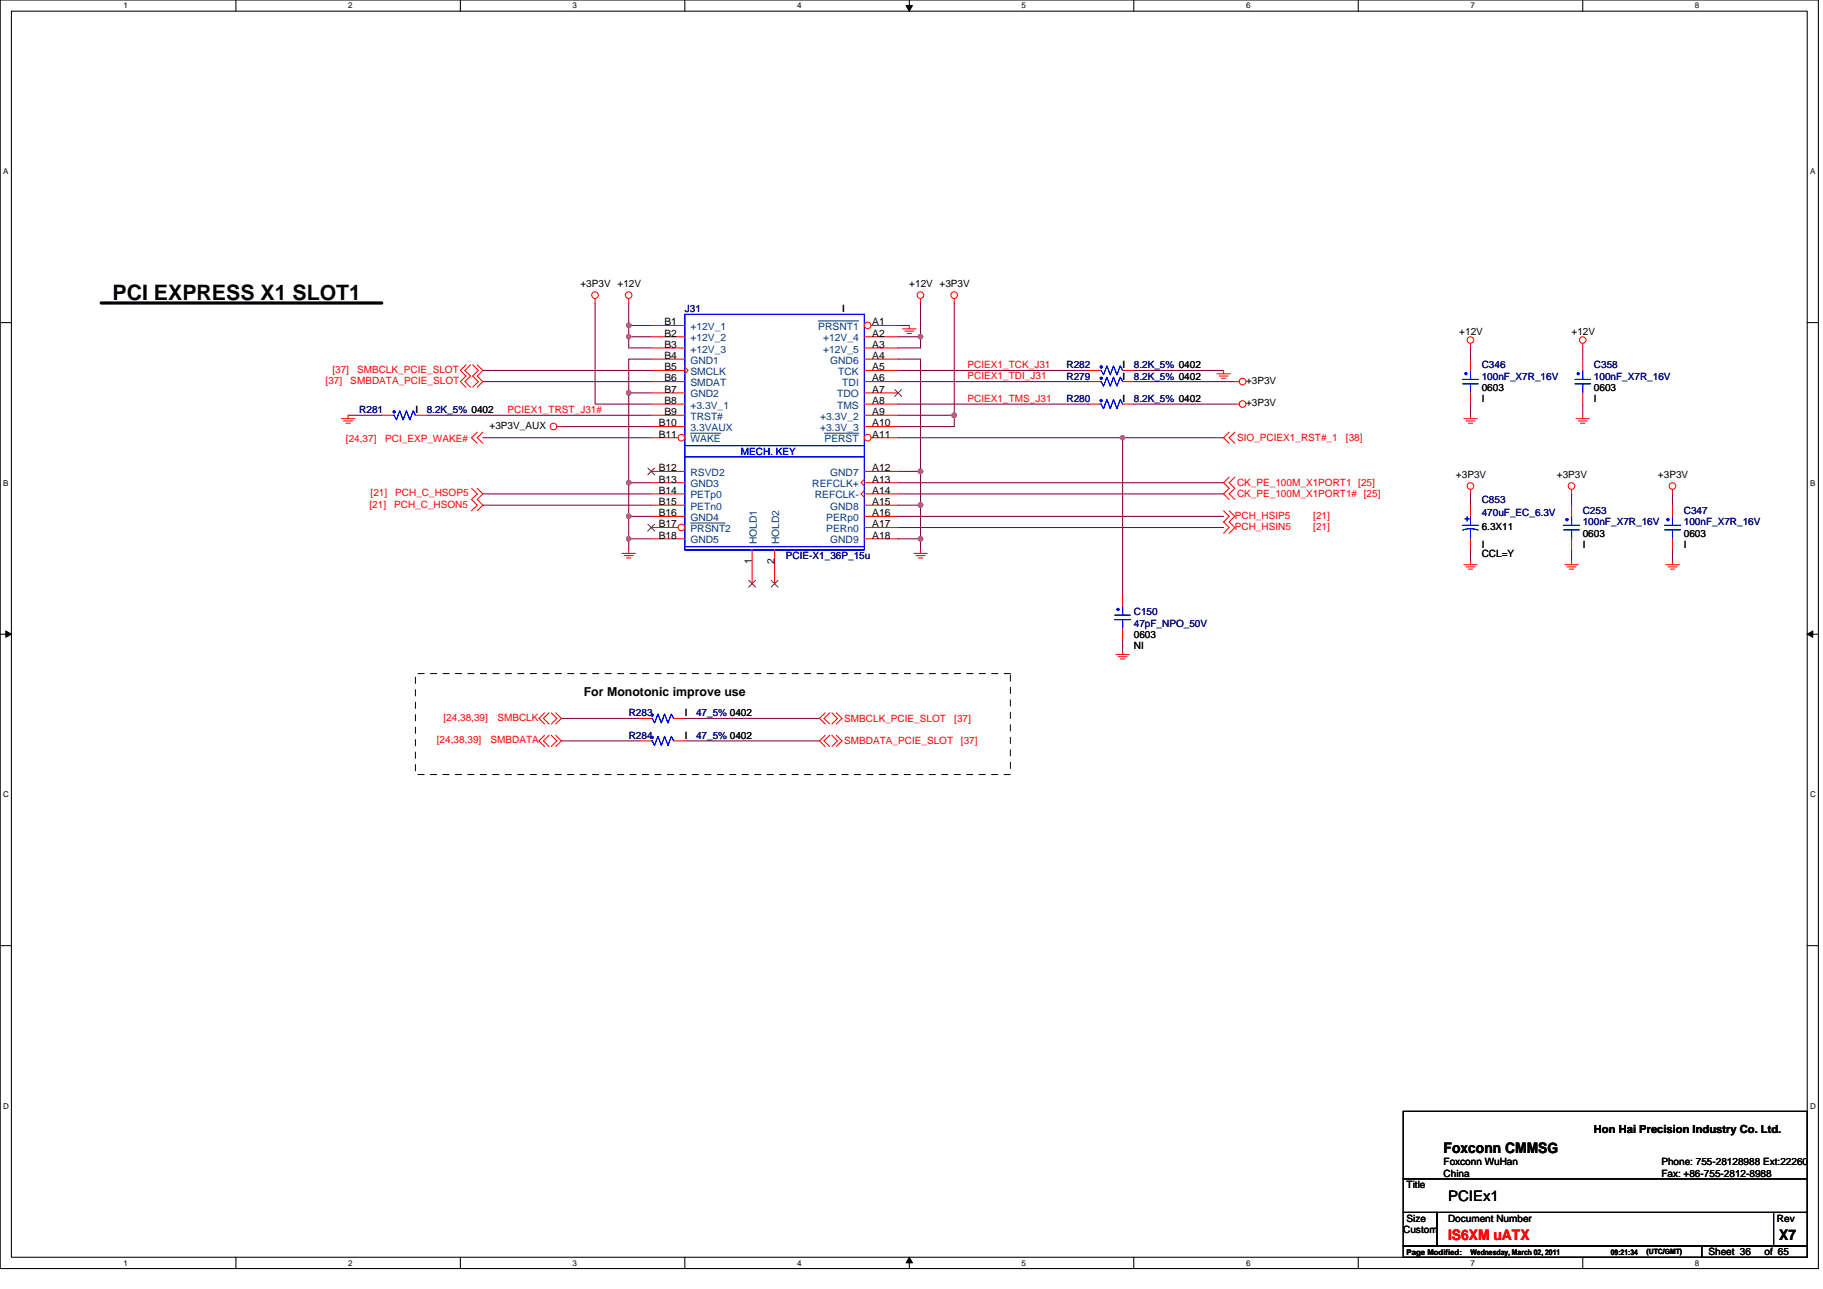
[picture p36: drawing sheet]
<svg xmlns="http://www.w3.org/2000/svg" width="297mm" height="210mm" viewBox="0 0 297 210" stroke-linecap="round" stroke-linejoin="round" font-family="sans-serif">
<defs><g id="words">
<text font-size="3.5" x="18.3" y="48.9">PCI EXPRESS X1 SLOT1</text>
<g font-size="2.4">
<text x="235.2" y="187.8">Foxconn CMMSG</text>
<text x="235.9" y="195.6">PCIEx1</text>
<text x="289.9" y="202.1">X7</text>
</g>
<text font-size="2.4" fill="#f00" x="235.9" y="202.1">IS6XM uATX</text>
<text font-size="2" x="95.1" y="113.4">For Monotonic improve use</text>
<text font-size="1.8" x="259.7" y="184.6">Hon Hai Precision Industry Co. Ltd.</text>
<g font-size="1.7">
<text x="108.3" y="53">B1</text>
<text x="142.1" y="53">A1</text>
<text x="108.3" y="54.8">B2</text>
<text x="108.3" y="56.7">B3</text>
<text x="108.3" y="58.5">B4</text>
<text x="142.1" y="58.5">A4</text>
<text x="142.1" y="54.8">A2</text>
<text x="142.1" y="56.7">A3</text>
<text x="108.3" y="60.3">B5</text>
<text x="108.3" y="62.1">B6</text>
<text x="108.3" y="64">B7</text>
<text x="108.3" y="65.8">B8</text>
<text x="142.1" y="62.1">A6</text>
<text x="142.1" y="64">A7</text>
<text x="142.1" y="65.8">A8</text>
<text x="142.1" y="60.3">A5</text>
<text x="107.3" y="69.5">B10</text>
<text x="107.3" y="71.3">B11</text>
<text x="108.3" y="67.6">B9</text>
<text x="142.1" y="67.6">A9</text>
<text x="142.1" y="69.5">A10</text>
<text x="142.1" y="71.3">A11</text>
<text x="107.3" y="76.8">B12</text>
<text x="142.1" y="76.8">A12</text>
<text x="107.3" y="78.6">B13</text>
<text x="107.3" y="80.4">B14</text>
<text x="107.3" y="82.3">B15</text>
<text x="142.1" y="80.4">A14</text>
<text x="142.1" y="82.3">A15</text>
<text x="142.1" y="78.6">A13</text>
<text x="107.3" y="84.1">B16</text>
<text x="107.3" y="87.8">B18</text>
<text x="107.3" y="85.9">B17</text>
<text x="142.1" y="87.8">A18</text>
<text x="142.1" y="84.1">A16</text>
<text x="142.1" y="85.9">A17</text>
<text x="122.5" y="91.8" transform="rotate(-90 122.5 91.8)">1</text>
<text x="126.2" y="91.8" transform="rotate(-90 126.2 91.8)">2</text>
</g>
<g font-size="1.7" fill="#004080">
<text x="112.5" y="53.8">+12V_1</text>
<text x="133.3" y="53.8">PRSNT1</text>
<text x="112.5" y="55.6">+12V_2</text>
<text x="112.5" y="57.4">+12V_3</text>
<text x="112.5" y="59.2">GND1</text>
<text x="134.1" y="55.6">+12V_4</text>
<text x="134.1" y="57.4">+12V_5</text>
<text x="135.3" y="59.2">GND6</text>
<text x="112.5" y="61.1">SMCLK</text>
<text x="112.5" y="62.9">SMDAT</text>
<text x="112.5" y="64.7">GND2</text>
<text x="136.4" y="64.7">TDO</text>
<text x="136.6" y="61.1">TCK</text>
<text x="137.2" y="62.9">TDI</text>
<text x="112.5" y="66.6">+3.3V_1</text>
<text x="112.5" y="68.4">TRST#</text>
<text x="112.5" y="70.2">3.3VAUX</text>
<text x="133.6" y="68.4">+3.3V_2</text>
<text x="133.6" y="70.2">+3.3V_3</text>
<text x="136.4" y="66.6">TMS</text>
<text x="112.5" y="72.1">WAKE</text>
<text x="112.5" y="77.5">RSVD2</text>
<text x="134.3" y="72.1">PERST</text>
<text x="135.3" y="77.5">GND7</text>
<text x="112.5" y="79.4">GND3</text>
<text x="112.5" y="81.2">PETp0</text>
<text x="112.5" y="83">PETn0</text>
<text x="132.4" y="79.4">REFCLK+</text>
<text x="132.8" y="81.2">REFCLK-</text>
<text x="135.3" y="83">GND8</text>
<text x="112.5" y="84.9">GND4</text>
<text x="112.5" y="86.7">PRSNT2</text>
<text x="112.5" y="88.5">GND5</text>
<text x="123.3" y="88.7" transform="rotate(-90 123.3 88.7)">HOLD1</text>
<text x="127" y="88.7" transform="rotate(-90 127 88.7)">HOLD2</text>
<text x="134.6" y="84.9">PERp0</text>
<text x="134.6" y="86.7">PERn0</text>
<text x="135.3" y="88.5">GND9</text>
</g>
<g font-size="1.6">
<text x="94.6" y="46.8">+3P3V +12V</text>
<text x="148.2" y="46.8">+12V +3P3V</text>
<text x="137.2" y="50.8">I</text>
<text x="182.9" y="60">I</text>
<text x="237.8" y="54.5">+12V</text>
<text x="256.1" y="54.5">+12V</text>
<text x="182.9" y="61.8">I</text>
<text x="182.9" y="65.5">I</text>
<text x="203" y="62.5">+3P3V</text>
<text x="241.4" y="65.5">I</text>
<text x="241.4" y="63.6">0603</text>
<text x="259.7" y="65.5">I</text>
<text x="259.7" y="63.6">0603</text>
<text x="67.7" y="67.3">I</text>
<text x="79.8" y="69.9">+3P3V_AUX</text>
<text x="203" y="66.2">+3P3V</text>
<text x="237.2" y="77.9">+3P3V</text>
<text x="253.7" y="77.9">+3P3V</text>
<text x="270.1" y="77.9">+3P3V</text>
<text x="241.4" y="86.3">6.3X11</text>
<text x="241.4" y="89.3">I</text>
<text x="257.9" y="89.3">I</text>
<text x="257.9" y="87.4">0603</text>
<text x="274.4" y="89.3">I</text>
<text x="274.4" y="87.4">0603</text>
<text x="241.4" y="90.7">CCL=Y</text>
<text x="184.7" y="105.7">NI</text>
<text x="184.7" y="103.9">0603</text>
<text x="111.6" y="116.7">I</text>
<text x="111.6" y="120.4">I</text>
<text x="235.2" y="189.8">Foxconn WuHan</text>
<text x="235.2" y="191.7">China</text>
<text x="270.7" y="189.8">Phone: 755-28128988 Ext:22260</text>
<text x="270.7" y="191.7">Fax: +86-755-2812-8988</text>
<text x="229.2" y="193.5">Title</text>
<text x="228.6" y="200.8">Custom</text>
<text x="229.2" y="199">Size</text>
<text x="235.9" y="199">Document Number</text>
<text x="289.5" y="199">Rev</text>
<text x="278.4" y="204.5">Sheet 36</text>
<text x="287.5" y="204.5">of 65</text>
</g>
<g font-size="1.6" fill="#000080">
<text x="111.6" y="50.8">J31</text>
<text x="173.8" y="60">R282</text>
<text x="184.7" y="60">8.2K_5% 0402</text>
<text x="241.4" y="60">C346</text>
<text x="259.7" y="60">C358</text>
<text x="173.8" y="61.8">R279</text>
<text x="173.8" y="65.5">R280</text>
<text x="184.7" y="61.8">8.2K_5% 0402</text>
<text x="184.7" y="65.5">8.2K_5% 0402</text>
<text x="241.4" y="61.8">100nF_X7R_16V</text>
<text x="259.7" y="61.8">100nF_X7R_16V</text>
<text x="58.5" y="67.3">R281</text>
<text x="69.5" y="67.3">8.2K_5% 0402</text>
<text x="241.4" y="81.9">C853</text>
<text x="257.9" y="83.8">C253</text>
<text x="274.4" y="83.8">C347</text>
<text x="241.4" y="84.1">470uF_EC_6.3V</text>
<text x="257.9" y="85.6">100nF_X7R_16V</text>
<text x="274.4" y="85.6">100nF_X7R_16V</text>
<text x="128.1" y="91.1">PCIE-X1_36P_15u</text>
<text x="184.7" y="100.2">C150</text>
<text x="184.7" y="102.1">47pF_NPO_50V</text>
<text x="102.4" y="116.7">R283</text>
<text x="113.4" y="116.7">47_5% 0402</text>
<text x="102.4" y="120.4">R284</text>
<text x="113.4" y="120.4">47_5% 0402</text>
</g>
<g font-size="1.6" fill="#f00">
<text x="157.7" y="60">PCIEX1_TCK_J31</text>
<text x="53.1" y="62.5">[37]</text>
<text x="54.2" y="60.7">[37]</text>
<text x="57.1" y="62.5">SMBDATA_PCIE_SLOT</text>
<text x="58.2" y="60.7">SMBCLK_PCIE_SLOT</text>
<text x="157.7" y="61.8">PCIEX1_TDI_J31</text>
<text x="157.7" y="65.5">PCIEX1_TMS_J31</text>
<text x="82.7" y="67.3">PCIEX1_TRST_J31#</text>
<text x="201.6" y="71.9">SIO_PCIEX1_RST#_1</text>
<text x="219.3" y="71.9">[38]</text>
<text x="56.4" y="72.1">[24,37]</text>
<text x="62.8" y="72.1">PCI_EXP_WAKE#</text>
<text x="60.2" y="82.7">[21]</text>
<text x="60.4" y="80.8">[21]</text>
<text x="64.2" y="82.7">PCH_C_HSON5</text>
<text x="64.4" y="80.8">PCH_C_HSOP5</text>
<text x="201.6" y="79.2">CK_PE_100M_X1PORT1 [25]</text>
<text x="201.6" y="81">CK_PE_100M_X1PORT1# [25]</text>
<text x="201.2" y="86.3">PCH_HSIN5</text>
<text x="201.2" y="84.5">PCH_HSIP5</text>
<text x="214" y="86.3">[21]</text>
<text x="214" y="84.5">[21]</text>
<text x="72.3" y="117.4">[24,38,39]</text>
<text x="81" y="117.4">SMBCLK</text>
<text x="137.6" y="117.6">SMBCLK_PCIE_SLOT</text>
<text x="155.5" y="117.6">[37]</text>
<text x="71.2" y="121.1">[24,38,39]</text>
<text x="79.9" y="121.1">SMBDATA</text>
<text x="137.6" y="121.3">SMBDATA_PCIE_SLOT</text>
<text x="156.6" y="121.3">[37]</text>
</g>
<g font-size="1.6" fill="#00f">
<text x="120.7" y="74.1">MECH. KEY</text>
<text x="238.7" y="84.1" transform="rotate(90 238.7 84.1)">+</text>
</g>
<g font-size="1.3">
<text x="20.1" y="1.4">1</text>
<text x="56.7" y="1.4">2</text>
<text x="93.3" y="1.4">3</text>
<text x="129.9" y="1.4">4</text>
<text x="166.5" y="1.4">5</text>
<text x="203" y="1.4">6</text>
<text x="239.6" y="1.4">7</text>
<text x="276.2" y="1.4">8</text>
<text x=".5" y="28.4">A</text>
<text x="294.9" y="28.4">A</text>
<text x=".5" y="79.1">B</text>
<text x="294.9" y="79.1">B</text>
<text x=".5" y="129.9">C</text>
<text x="294.9" y="129.9">C</text>
<text x=".5" y="180.6">D</text>
<text x="294.9" y="180.6">D</text>
<text x="20.1" y="206.2">1</text>
<text x="56.7" y="206.2">2</text>
<text x="93.3" y="206.2">3</text>
<text x="129.9" y="206.2">4</text>
<text x="166.5" y="206.2">5</text>
<text x="203" y="206.2">6</text>
<text x="229.2" y="204.4">Page Modified:</text>
<text x="239.6" y="206.2">7</text>
<text x="239.6" y="204.4">Wednesday, March 02, 2011</text>
<text x="262.5" y="204.4">09:21:34</text>
<text x="276.2" y="206.2">8</text>
</g>
<text font-size="1.2" x="268.3" y="204.3">(UTC/GMT)</text>
</g></defs>
<path d="M0 0h296.3v206.7h-296.3zM1.9 1.8h292.6v203h-292.6z" fill="none" stroke="#000" stroke-width=".17"/>
<g fill="#fff">
<path d="M20.1 .2h.8v1.5h-.8z"/>
<path d="M20.1 205h.8v1.5h-.8z"/>
</g>
<path d="M38.4 0v1.8M38.4 204.8v1.8" fill="none" stroke="#000" stroke-width=".17"/>
<g fill="#fff">
<path d="M56.7 .2h.7v1.5h-.7z"/>
<path d="M56.7 205h.7v1.5h-.7z"/>
</g>
<path d="M75 0v1.8M75 204.8v1.8" fill="none" stroke="#000" stroke-width=".17"/>
<g fill="#fff">
<path d="M93.3 .2h.7v1.5h-.7z"/>
<path d="M93.3 205h.7v1.5h-.7z"/>
</g>
<path d="M111.6 0v1.8M111.6 204.8v1.8" fill="none" stroke="#000" stroke-width=".17"/>
<g fill="#fff">
<path d="M129.9 .2h.7v1.5h-.7z"/>
<path d="M129.9 205h.7v1.5h-.7z"/>
</g>
<path d="M148.2 0v1.8M148.2 204.8v1.8" fill="none" stroke="#000" stroke-width=".17"/>
<path d="M147.6 .9h1.1l-.5 .9zM148.2 204.8l.5 .9h-1.1z" fill="#000" stroke="#000" stroke-width=".16"/>
<g fill="#fff">
<path d="M166.5 .2h.7v1.5h-.7z"/>
<path d="M166.5 205h.7v1.5h-.7z"/>
</g>
<path d="M184.7 0v1.8M184.7 204.8v1.8" fill="none" stroke="#000" stroke-width=".17"/>
<g fill="#fff">
<path d="M203 .2h.7v1.5h-.7z"/>
<path d="M203 205h.7v1.5h-.7z"/>
</g>
<path d="M221.3 0v1.8M221.3 204.8v1.8" fill="none" stroke="#000" stroke-width=".17"/>
<g fill="#fff">
<path d="M239.6 .2h.7v1.5h-.7z"/>
<path d="M239.6 205h.7v1.5h-.7z"/>
</g>
<path d="M257.9 0v1.8M257.9 204.8v1.8" fill="none" stroke="#000" stroke-width=".17"/>
<g fill="#fff">
<path d="M276.2 .2h.7v1.5h-.7z"/>
<path d="M276.2 205h.7v1.5h-.7z"/>
<path d="M.5 27.2h.9v1.4h-.9z"/>
<path d="M294.9 27.2h.9v1.4h-.9z"/>
<path d="M.5 77.9h.9v1.5h-.9z"/>
<path d="M294.9 77.9h.9v1.5h-.9z"/>
</g>
<path d="M0 52.6h1.9M294.5 52.6h1.8" fill="none" stroke="#000" stroke-width=".17"/>
<g fill="#fff">
<path d="M.5 128.7h1v1.4h-1z"/>
<path d="M294.9 128.7h1v1.4h-1z"/>
</g>
<path d="M0 103.3h1.9M294.5 103.3h1.8" fill="none" stroke="#000" stroke-width=".17"/>
<path d="M.9 102.8l1 .5-1 .5zM294.5 103.3l.9-.5v1z" fill="#000" stroke="#000" stroke-width=".16"/>
<g fill="#fff">
<path d="M.5 179.4h1v1.5h-1z"/>
<path d="M294.9 179.4h1v1.5h-1z"/>
</g>
<path d="M0 154.1h1.9M294.5 154.1h1.8M228.6 181h65.9v11h-65.9zM228.6 192h65.9v5.5h-65.9zM228.6 197.5h5.5v5.5h-5.5zM234.1 197.5h54.9v5.5h-54.9zM289 197.5h5.5v5.5h-5.5zM228.6 203h48.7v1.8h-48.7zM277.3 203h17.2v1.8h-17.2z" fill="none" stroke="#000" stroke-width=".17"/>
<g fill="none" stroke="#800040" stroke-width=".17">
<path d="M97 49.4v16.4h9.1M102.4 54.9h3.7M102.4 54.9v1.8h3.7M102.4 49.4v3.6M102.4 53v1.9M102.4 53h3.7M106.1 58.5h-3.7v5.5M146.3 53h1.9M146.3 58.5h3.7v18.3M146.3 54.9h3.7M150 54.9v1.8h-3.7M150 49.4v5.5"/>
<path d="M155.5 49.4v18.2M239.6 56.7v1.8M257.9 56.7v1.8M56.7 67.6h5.5M69.5 67.6h36.6M78.7 71.3h27.4M78.7 60.3h27.4M78.7 62.2h27.4M91.5 69.5h14.6M102.4 78.6h3.7M102.4 78.6v5.5M102.4 64v14.6"/>
<path d="M102.4 64h3.7M146.3 67.6h9.2M146.3 60.3h31.1M146.3 62.2h31.1M146.3 65.8h31.1M146.3 78.6h53.1M146.3 71.3h36.6v25.6M146.3 76.8h3.7M150 76.8v5.5M155.5 67.6v1.9h-9.2M182.9 71.3h16.5M184.7 62.2h16.5"/>
<path d="M184.7 65.8h16.5M184.7 60.3h14.7M239.6 65.8v1.8M257.9 65.8v1.8M78.7 82.3h27.4M78.7 80.5h27.4M102.4 87.8v1.8M102.4 84.1v3.7M102.4 87.8h3.7M102.4 84.1h3.7M146.3 85.9h53.1M146.3 84.1h53.1"/>
<path d="M146.3 80.5h53.1M146.3 87.8h3.7M146.3 82.3h3.7M150 87.8v1.8M150 82.3v5.5M239.6 80.5v1.8M239.6 89.6v1.8M256.1 80.5v1.8M256.1 89.6v1.8M272.5 80.5v1.8M272.5 89.6v1.8M91.5 117h12.8"/>
<path d="M111.6 117h21.9M182.9 104.2v1.9M91.5 120.7h12.8M111.6 120.7h21.9"/>
</g>
<g fill="#f0f" stroke="#f0f" stroke-width=".17">
<circle cx="150" cy="54.8" r=".36"/>
<circle cx="102.4" cy="54.8" r=".36"/>
<circle cx="102.4" cy="53" r=".35"/>
<circle cx="155.5" cy="67.6" r=".36"/>
<circle cx="102.4" cy="87.8" r=".35"/>
<circle cx="150" cy="87.8" r=".36"/>
<circle cx="150" cy="82.3" r=".36"/>
<circle cx="150" cy="76.8" r=".36"/>
<circle cx="102.4" cy="64" r=".36"/>
<circle cx="102.4" cy="78.6" r=".35"/>
<circle cx="102.4" cy="84.1" r=".35"/>
<circle cx="182.9" cy="71.3" r=".36"/>
</g>
<g fill="none" stroke="#f00" stroke-width=".17">
<path d="M75.9 59.4l-.9 .9 .9 1-.9 .9 .9 .9M76.7 59.4l-.9 .9 .9 1-.9 .9 .9 .9M77 59.4l.9 .9-.9 1 .9 .9-.9 .9M77.8 59.4l.9 .9-.9 1 .9 .9-.9 .9M97 48.6v.8M102.4 48.6v.8M147.1 53.6h2.2M147.4 53.9h1.5M147.8 54.3h.7M148.2 53v.6M150 48.6v.8M155.5 48.6v.8"/>
<path d="M239.6 55.9v.8M239.6 58.5v1.8M257.9 55.9v.8M257.9 58.5v1.8M55.6 68.2h2.2M56 68.6h1.5M56.4 68.9h.7M56.7 67.6v.6M62.2 67.6h1.8M67.7 67.6h1.8M76.8 79.5l1 1-1 .9 1 .9-1 .9M77.8 70.4l-1 .9 1 .9"/>
<path d="M77.8 79.5l.9 1-.9 .9 .9 .9-.9 .9M78.7 70.4l-.9 .9 .9 .9M90.7 69.5h.8M177.4 62.2h1.9M177.4 65.8h1.9M182.9 62.2h1.8M182.9 65.8h1.8M198.3 60.9h2.2M198.6 61.3h1.5M199 61.6h.7M199.4 60.3v.6M200.3 70.4l-.9 .9 .9 .9"/>
<path d="M200.3 77.7l-.9 .9 .9 .9-.9 1 .9 .9M201.2 70.4l-.9 .9 .9 .9M201.2 77.7l-.9 .9 .9 .9-.9 1 .9 .9M201.2 62.2h.7M201.2 65.8h.7M238.5 68.2h2.2M238.9 68.6h1.4M239.2 68.9h.8M239.6 79.7v.8M239.6 67.6v.6M239.6 64v1.8M256.1 79.7v.8"/>
<path d="M256.8 68.2h2.2M257.2 68.6h1.4M257.5 68.9h.8M257.9 67.6v.6M257.9 64v1.8M272.5 79.7v.8M101.3 90.1h2.2M101.7 90.5h1.5M102.1 90.9h.7M102.4 89.6v.5M148.9 90.1h2.2M149.3 90.5h1.4"/>
<path d="M149.6 90.9h.8M150 89.6v.5M199.4 83.2l.9 .9-.9 .9 .9 .9-.9 1M200.3 83.2l.9 .9-.9 .9 .9 .9-.9 1M238.5 92h2.2M238.9 92.4h1.4M239.2 92.7h.8M239.6 91.4v.6M255 92h2.2M255.3 92.4h1.5M255.7 92.7h.7M256.1 82.3v1.8"/>
<path d="M256.1 87.8v1.8M256.1 91.4v.6M271.4 92h2.2M271.8 92.4h1.5M272.2 92.7h.7M272.5 82.3v1.8M272.5 87.8v1.8M272.5 91.4v.6M88.7 116.1l-.9 .9 .9 .9M88.7 119.8l-.9 .9 .9 .9M89.5 116.1l-1 .9 1 .9M89.5 119.8l-1 .9 1 .9"/>
<path d="M89.8 116.1l.9 .9-.9 .9M89.8 119.8l.9 .9-.9 .9M90.5 116.1l1 .9-1 .9M90.5 119.8l1 .9-1 .9M134.4 116.1l-.9 .9 .9 .9M134.4 119.8l-.9 .9 .9 .9M135.2 116.1l-.9 .9 .9 .9M135.2 119.8l-.9 .9 .9 .9M135.5 116.1l1 .9-1 .9M135.5 119.8l1 .9-1 .9M136.3 116.1l.9 .9-.9 .9M136.3 119.8l.9 .9-.9 .9"/>
<path d="M181.8 106.6h2.2M182.2 107h1.4M182.5 107.3h.8M182.9 106.1v.5M104.3 120.7h1.8M109.8 120.7h1.8"/>
<circle cx="96.9" cy="48.1" r=".54"/>
<circle cx="102.4" cy="48.1" r=".54"/>
<circle cx="150" cy="48.1" r=".54"/>
<circle cx="155.5" cy="48.1" r=".54"/>
<circle cx="239.6" cy="55.4" r=".54"/>
<circle cx="257.9" cy="55.4" r=".54"/>
<circle cx="90.2" cy="69.5" r=".54"/>
<circle cx="202.5" cy="62.2" r=".54"/>
<circle cx="202.5" cy="65.8" r=".54"/>
<circle cx="239.6" cy="79.2" r=".54"/>
<circle cx="256.1" cy="79.2" r=".54"/>
<circle cx="272.5" cy="79.2" r=".54"/>
</g>
<path d="M16.5 49.4h45.7" fill="none" stroke="#000" stroke-width=".53"/>
<path d="M67.7 109.7h96.9v16.5h-96.9z" fill="none" stroke="#000" stroke-width=".16" stroke-dasharray="1 1 1 1 1 1 1 1"/>
<g fill="none" stroke="#00f" stroke-width=".17">
<path d="M111.6 51.2h29.2v38.4h-29.2zM64 67.6h.2l.4 .8 .5-1.5 .6 1.5 .5-1.5 .6 1.5 .5-1.5 .4 .7M111.6 72.6h29.2M111.6 74.4h29.2M179.3 62.2h.1l.4 .7 .6-1.5 .5 1.5 .5-1.5 .6 1.5 .5-1.5 .4 .8M179.3 65.8h.1l.4 .8 .6-1.5 .5 1.5 .5-1.5 .6 1.5 .5-1.5 .4 .7M238.3 62.5h2.6M238.3 61.8h2.6M239.6 62.5v1.5M239.6 60.3v1.5M256.6 62.5h2.6M256.6 61.8h2.6"/>
<path d="M257.9 62.5v1.5M257.9 60.3v1.5M111.6 89h29.2M254.8 86.3h2.5M254.8 85.6h2.5M256.1 86.3v1.5M256.1 84.1v1.5M271.2 86.3h2.6M271.2 85.6h2.6M272.5 86.3v1.5M272.5 84.1v1.5M106.1 120.7h.2l.4 .7 .5-1.4 .6 1.4 .5-1.4 .5 1.4 .6-1.4 .4 .7"/>
</g>
<g fill="#00f" stroke="#00f" stroke-width=".17">
<path d="M106.2 120h.2v.3h-.2z" fill-rule="evenodd"/>
<path d="M106.2 120h.2v.3h-.2z" fill-rule="evenodd"/>
<path d="M179.3 65.1h.2v.3h-.2z" fill-rule="evenodd"/>
<path d="M179.3 65.1h.2v.3h-.2z" fill-rule="evenodd"/>
<path d="M255.2 84.5h.2v.3h-.2z" fill-rule="evenodd"/>
<path d="M255.2 84.5h.2v.3h-.2z" fill-rule="evenodd"/>
<path d="M271.7 84.5h.2v.3h-.2z" fill-rule="evenodd"/>
<path d="M271.7 84.5h.2v.3h-.2z" fill-rule="evenodd"/>
<circle cx="64.2" cy="67.1" r=".17"/>
<circle cx="179.4" cy="61.6" r=".17"/>
<circle cx="238.9" cy="60.9" r=".17"/>
<circle cx="257.2" cy="60.9" r=".17"/>
</g>
<circle cx="141.4" cy="53" r=".54" fill="#fff" stroke="#f00" stroke-width=".17"/>
<path d="M140.8 54.9h5.5M140.8 56.7h5.5M140.8 58.5h5.5M141.9 53h4.4M140.8 60.3h5.5M140.8 62.2h5.5M140.8 64h5.5M140.8 65.8h5.5M140.8 67.6h5.5M140.8 69.5h5.5" fill="none" stroke="#f00" stroke-width=".17"/>
<path d="M133.3 52.3h6.6" fill="none" stroke="#004080" stroke-width=".16"/>
<path d="M145.8 63.5l1.1 1.1M146.9 63.5l-1.1 1.1" fill="none" stroke="#804000" stroke-width=".16"/>
<circle cx="141.4" cy="71.3" r=".54" fill="#fff" stroke="#f00" stroke-width=".17"/>
<g fill="none" stroke="#f00" stroke-width=".17">
<path d="M106.1 53h5.5M106.1 54.9h5.5M106.1 56.7h5.5M106.1 58.5h5.5M111.6 59.8l.5 .5-.5 .6M106.1 60.3h5.5M106.1 62.2h5.5M106.1 64h5.5M106.1 65.8h5.5M106.1 67.6h5.5M106.1 69.5h5.5M140.8 78.1l-.5 .5 .5 .6"/>
<path d="M140.8 79.9l-.5 .6 .5 .5M140.8 76.8h5.5M140.8 78.6h5.5M141.9 71.3h4.4M140.8 80.5h5.5M140.8 82.3h5.5M140.8 84.1h5.5M140.8 85.9h5.5M140.8 87.8h5.5"/>
</g>
<path d="M134.3 70.6h5.6" fill="none" stroke="#004080" stroke-width=".16"/>
<circle cx="111" cy="71.3" r=".54" fill="#fff" stroke="#f00" stroke-width=".17"/>
<path d="M106.1 76.8h5.5M106.1 78.6h5.5M106.1 71.3h4.4M106.1 80.5h5.5M106.1 82.3h5.5M106.1 84.1h5.5" fill="none" stroke="#f00" stroke-width=".17"/>
<path d="M112.5 70.6h5" fill="none" stroke="#004080" stroke-width=".16"/>
<path d="M105.6 76.2l1.1 1.2M106.7 76.2l-1.2 1.2" fill="none" stroke="#804000" stroke-width=".16"/>
<circle cx="111" cy="85.9" r=".54" fill="#fff" stroke="#f00" stroke-width=".17"/>
<path d="M177.4 60.3h1.9M182.9 60.3h1.8M106.1 87.8h5.5M106.1 85.9h4.4M122.6 89.6v5.5M126.2 89.6v5.5M182.9 96.9v1.8M239.6 82.3v1.8M239.6 87.8v1.8M104.3 117h1.8M109.8 117h1.8M182.9 102.4v1.8" fill="none" stroke="#f00" stroke-width=".17"/>
<path d="M105.6 85.4l1.1 1.1M106.7 85.4l-1.2 1.1M122 94.5l1.1 1.2M123.1 94.5l-1.1 1.2M125.7 94.5l1.1 1.2M126.8 94.5l-1.2 1.2" fill="none" stroke="#804000" stroke-width=".16"/>
<path d="M112.5 85.2h5.7" fill="none" stroke="#004080" stroke-width=".16"/>
<path d="M179.3 60.3h.1l.4 .8 .6-1.5 .5 1.5 .5-1.5 .6 1.5 .5-1.5 .4 .7M182.9 98.7v1.5M238.3 85.6h2.6M238.3 86.4a3.5 3.5 0 0 1 2.5 0M239.6 84.1v1.5M239.6 86.1v1.7M106.1 117h.2l.4 .8 .5-1.5 .6 1.5 .5-1.5 .5 1.5 .6-1.5 .4 .7M181.6 100.9h2.6M181.6 100.2h2.6M182.9 100.9v1.5" fill="none" stroke="#00f" stroke-width=".17"/>
<g fill="#00f" stroke="#00f" stroke-width=".17">
<path d="M179.3 59.7h.2v.2h-.2z" fill-rule="evenodd"/>
<path d="M179.3 59.7h.2v.2h-.2z" fill-rule="evenodd"/>
<path d="M182 99.1h.3v.3h-.3z" fill-rule="evenodd"/>
<path d="M182 99.1h.3v.3h-.3z" fill-rule="evenodd"/>
<circle cx="106.3" cy="116.5" r=".17"/>
</g>
<g fill="#f0f" stroke="#f0f" stroke-width=".17">
<circle cx="150" cy="54.8" r=".36"/>
<circle cx="102.4" cy="54.8" r=".36"/>
<circle cx="102.4" cy="53" r=".35"/>
<circle cx="155.5" cy="67.6" r=".36"/>
<circle cx="102.4" cy="87.8" r=".35"/>
<circle cx="150" cy="87.8" r=".36"/>
<circle cx="150" cy="82.3" r=".36"/>
<circle cx="150" cy="76.8" r=".36"/>
<circle cx="102.4" cy="64" r=".36"/>
<circle cx="102.4" cy="78.6" r=".35"/>
<circle cx="102.4" cy="84.1" r=".35"/>
<circle cx="182.9" cy="71.3" r=".36"/>
</g>
<use href="#words"/>
</svg>
